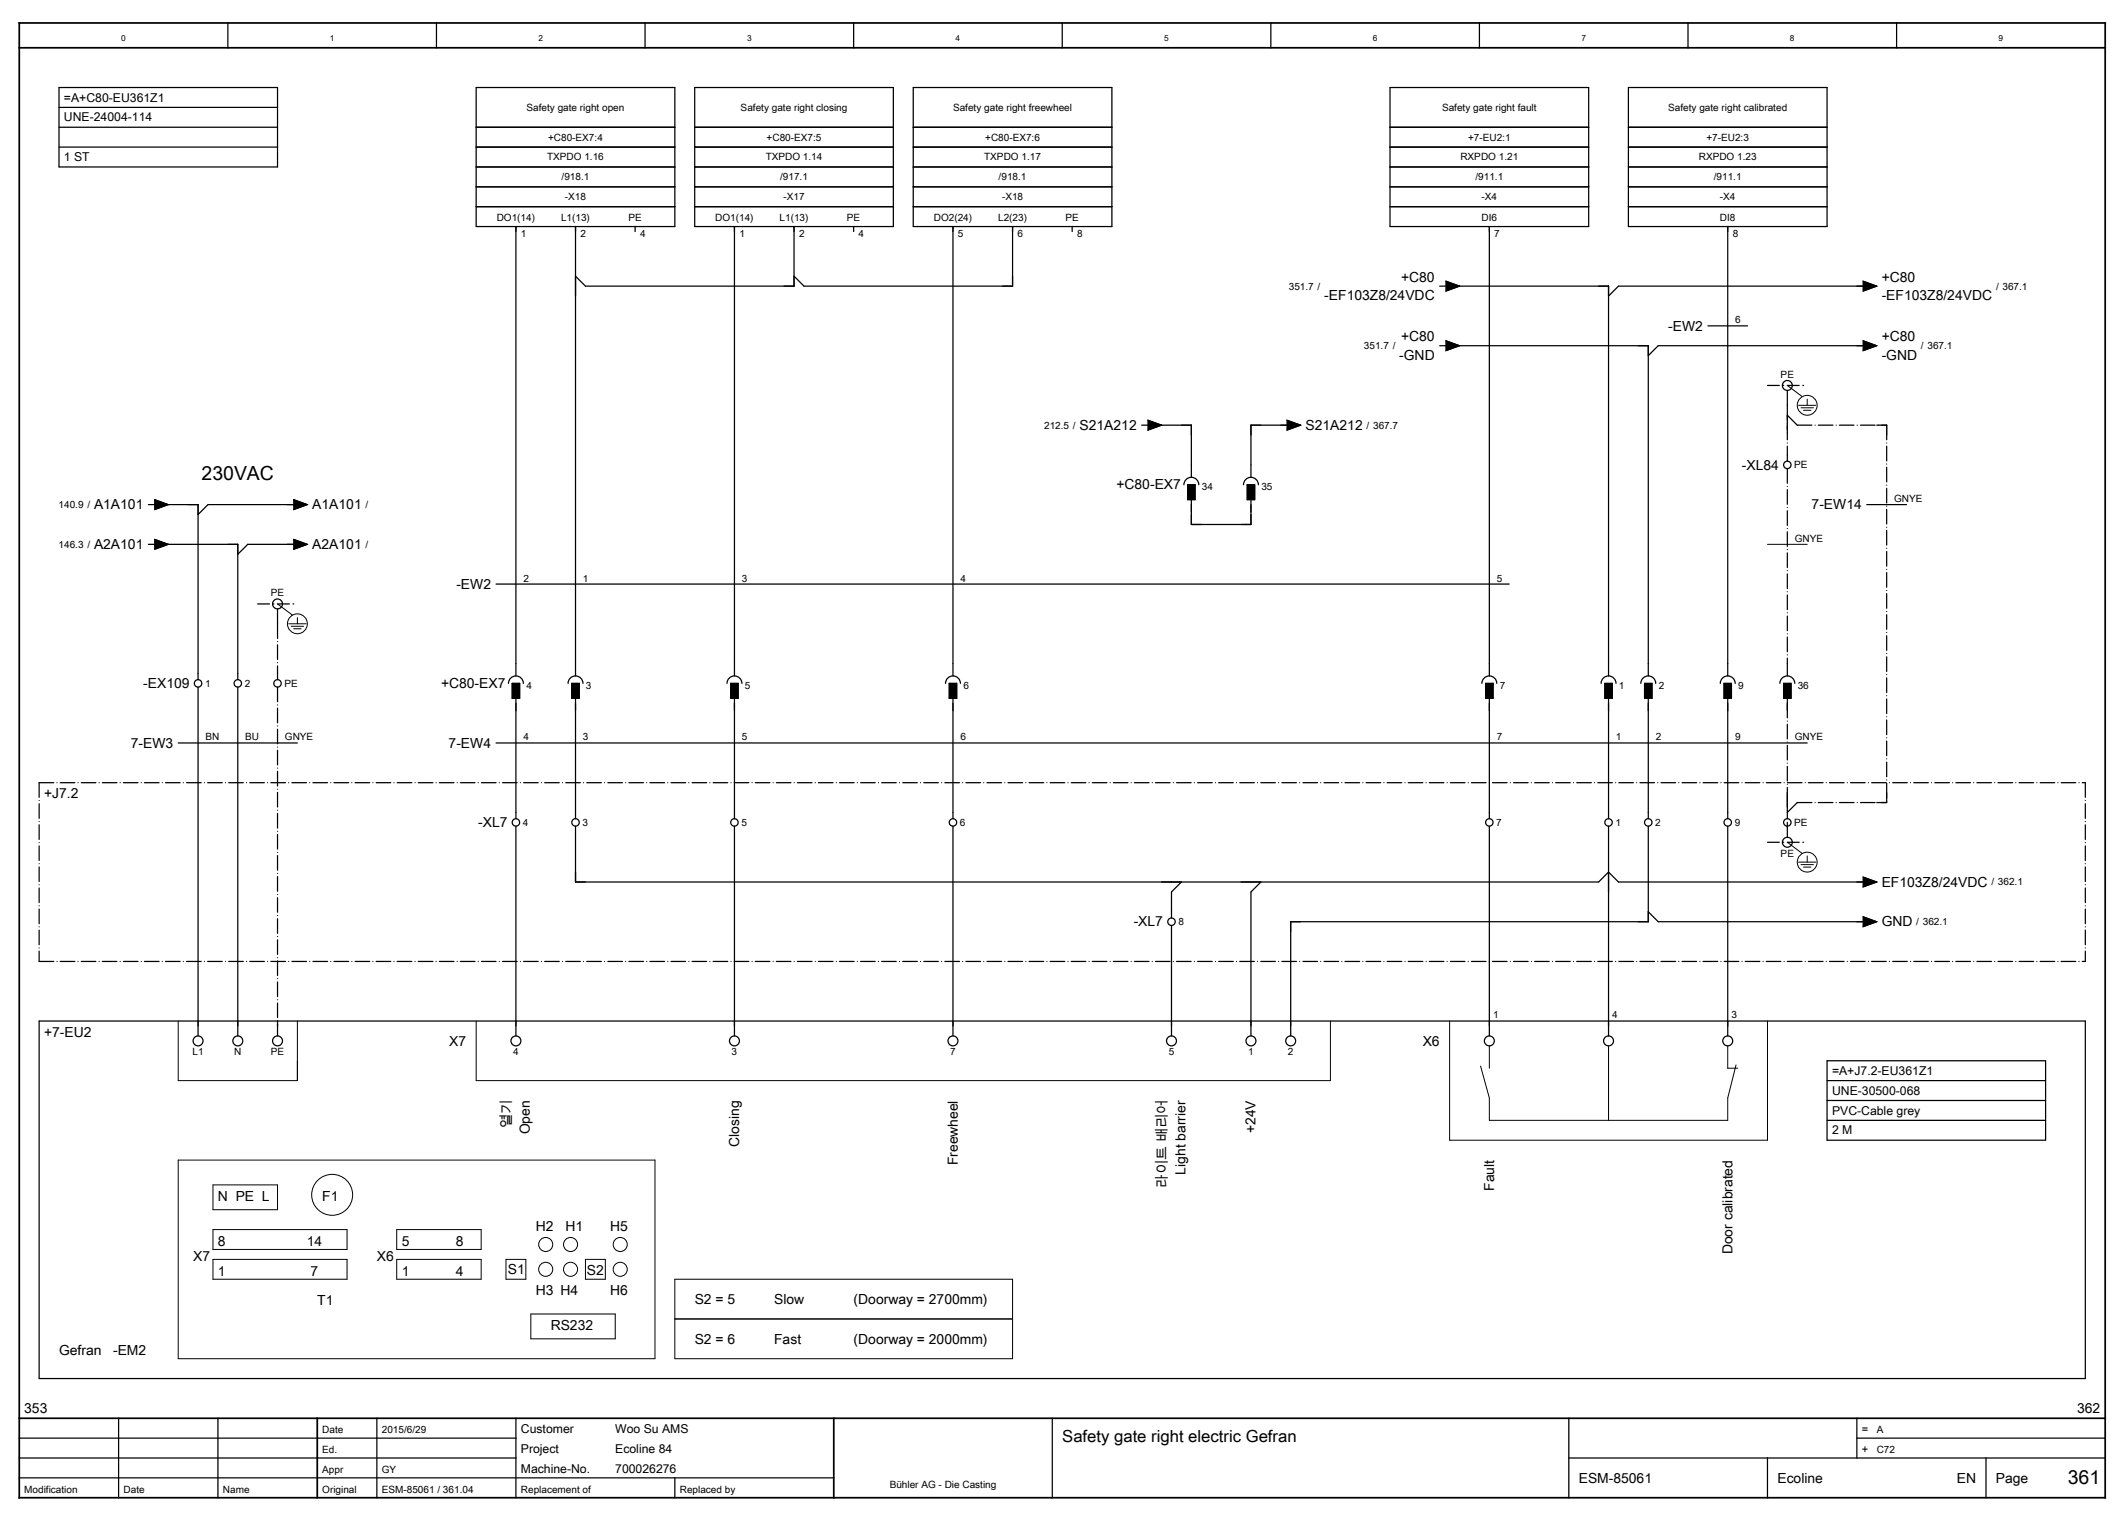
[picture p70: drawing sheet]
<svg xmlns="http://www.w3.org/2000/svg" width="428mm" height="306mm" viewBox="0 0 428 306" stroke-linecap="round" stroke-linejoin="round" font-family="sans-serif">
<defs><g id="words">
<g font-size="3.9">
<text x="40.6" y="96.6">230VAC</text>
<text x="416.3" y="299">361</text>
</g>
<text font-size="3.4" x="213.9" y="290.4">Safety gate right electric Gefran</text>
<g font-size="2.8">
<text x="282.1" y="56.7">+C80</text>
<text x="378.9" y="56.7">+C80</text>
<text x="266.6" y="60.4">-EF103Z8/24VDC</text>
<text x="378.9" y="60.4">-EF103Z8/24VDC</text>
<text x="282.1" y="68.7">+C80</text>
<text x="335.9" y="66.6">-EW2</text>
<text x="378.9" y="68.7">+C80</text>
<text x="281.7" y="72.4">-GND</text>
<text x="378.9" y="72.4">-GND</text>
<text x="217.4" y="86.6">S21A212</text>
<text x="262.9" y="86.6">S21A212</text>
<text x="350.7" y="94.6">-XL84</text>
<text x="224.8" y="98.6">+C80-EX7</text>
<text x="18.9" y="102.6">A1A101</text>
<text x="62.9" y="102.6">A1A101</text>
<text x="364.8" y="102.6">7-EW14</text>
<text x="18.9" y="110.6">A2A101</text>
<text x="62.9" y="110.6">A2A101</text>
<text x="91.9" y="118.6">-EW2</text>
<text x="28.9" y="138.6">-EX109</text>
<text x="88.8" y="138.6">+C80-EX7</text>
<text x="26.3" y="150.6">7-EW3</text>
<text x="90.3" y="150.6">7-EW4</text>
<text x="8.9" y="160.8">+J7.2</text>
<text x="96.3" y="166.6">-XL7</text>
<text x="378.9" y="178.6">EF103Z8/24VDC</text>
<text x="228.3" y="186.6">-XL7</text>
<text x="378.9" y="186.6">GND</text>
<text x="8.9" y="208.8">+7-EU2</text>
<text x="90.5" y="210.6">X7</text>
<text x="286.5" y="210.6">X6</text>
<text x="103" y="227.2" transform="rotate(-90 103 227.2)">열기</text>
<text x="106.7" y="228.5" transform="rotate(-90 106.7 228.5)">Open</text>
<text x="148.8" y="231" transform="rotate(-90 148.8 231)">Closing</text>
<text x="252.8" y="228.2" transform="rotate(-90 252.8 228.2)">+24V</text>
<text x="192.8" y="234.7" transform="rotate(-90 192.8 234.7)">Freewheel</text>
<text x="235" y="239.2" transform="rotate(-90 235 239.2)">라이트 배리어</text>
<text x="238.7" y="236.5" transform="rotate(-90 238.7 236.5)">Light barrier</text>
<text x="300.8" y="239.8" transform="rotate(-90 300.8 239.8)">Fault</text>
<text x="43.9" y="241.9">N PE L</text>
<text x="64.9" y="241.9">F1</text>
<text x="43.9" y="250.9">8</text>
<text x="61.8" y="250.9">14</text>
<text x="80.9" y="250.9">5</text>
<text x="91.8" y="250.9">8</text>
<text x="107.9" y="247.9">H2</text>
<text x="113.9" y="247.9">H1</text>
<text x="122.9" y="247.9">H5</text>
<text x="38.9" y="253.9">X7</text>
<text x="43.9" y="256.9">1</text>
<text x="62.5" y="256.9">7</text>
<text x="75.9" y="253.9">X6</text>
<text x="80.9" y="256.9">1</text>
<text x="91.8" y="256.9">4</text>
<text x="102.3" y="256.6">S1</text>
<text x="118.2" y="256.7">S2</text>
<text x="348.8" y="252.6" transform="rotate(-90 348.8 252.6)">Door calibrated</text>
<text x="63.9" y="262.9">T1</text>
<text x="107.9" y="260.9">H3 H4</text>
<text x="122.9" y="260.9">H6</text>
<text x="139.9" y="262.6">S2 = 5</text>
<text x="155.9" y="262.6">Slow</text>
<text x="171.9" y="262.6">(Doorway = 2700mm)</text>
<text x="110.9" y="267.9">RS232</text>
<text x="11.9" y="272.9">Gefran</text>
<text x="22.8" y="272.9">-EM2</text>
<text x="139.9" y="270.6">S2 = 6</text>
<text x="155.9" y="270.6">Fast</text>
<text x="171.9" y="270.6">(Doorway = 2000mm)</text>
<text x="4.9" y="284.6">353</text>
<text x="418.2" y="284.6">362</text>
<text x="317.9" y="298.6">ESM-85061</text>
<text x="357.9" y="298.6">Ecoline</text>
<text x="394" y="298.6">EN</text>
<text x="401.9" y="298.6">Page</text>
</g>
<g font-size="2.5">
<text x="12.9" y="20.5">=A+C80-EU361Z1</text>
<text x="12.9" y="24.5">UNE-24004-114</text>
<text x="12.9" y="32.5">1 ST</text>
<text x="368.9" y="216.5">=A+J7.2-EU361Z1</text>
<text x="368.9" y="220.5">UNE-30500-068</text>
<text x="368.9" y="224.5">PVC-Cable grey</text>
<text x="368.9" y="228.5">2 M</text>
<text x="104.9" y="292.6">Project</text>
<text x="104.9" y="288.6">Customer</text>
<text x="123.9" y="288.6">Woo Su AMS</text>
<text x="123.9" y="292.6">Ecoline 84</text>
<text x="104.9" y="296.6">Machine-No.</text>
<text x="123.9" y="296.6">700026276</text>
</g>
<g font-size="2.2">
<text x="374.9" y="292.6">+</text>
<text x="374.9" y="288.6">=</text>
</g>
<g font-size="2">
<text x="106" y="22.3">Safety gate right open</text>
<text x="149.1" y="22.3">Safety gate right closing</text>
<text x="191.9" y="22.3">Safety gate right freewheel</text>
<text x="290.4" y="22.3">Safety gate right fault</text>
<text x="335.9" y="22.3">Safety gate right calibrated</text>
<text x="110.4" y="28.3">+C80-EX7:4</text>
<text x="154.4" y="28.3">+C80-EX7:5</text>
<text x="198.4" y="28.3">+C80-EX7:6</text>
<text x="295.6" y="28.3">+7-EU2:1</text>
<text x="343.6" y="28.3">+7-EU2:3</text>
<text x="110.2" y="32.3">TXPDO 1.16</text>
<text x="154.2" y="32.3">TXPDO 1.14</text>
<text x="198.2" y="32.3">TXPDO 1.17</text>
<text x="294.1" y="32.3">RXPDO 1.21</text>
<text x="342.1" y="32.3">RXPDO 1.23</text>
<text x="113.1" y="36.3">/918.1</text>
<text x="113.8" y="40.3">-X18</text>
<text x="157.1" y="36.3">/917.1</text>
<text x="157.8" y="40.3">-X17</text>
<text x="201.1" y="36.3">/918.1</text>
<text x="201.8" y="40.3">-X18</text>
<text x="297.1" y="36.3">/911.1</text>
<text x="298.3" y="40.3">-X4</text>
<text x="345.1" y="36.3">/911.1</text>
<text x="346.3" y="40.3">-X4</text>
<text x="100" y="44.6">DO1(14)</text>
<text x="104.9" y="47.7">1</text>
<text x="113" y="44.6">L1(13)</text>
<text x="116.9" y="47.7">2</text>
<text x="126.5" y="44.6">PE</text>
<text x="128.9" y="47.7">4</text>
<text x="144" y="44.6">DO1(14)</text>
<text x="148.9" y="47.7">1</text>
<text x="157" y="44.6">L1(13)</text>
<text x="160.9" y="47.7">2</text>
<text x="170.5" y="44.6">PE</text>
<text x="172.9" y="47.7">4</text>
<text x="188" y="44.6">DO2(24)</text>
<text x="192.9" y="47.7">5</text>
<text x="201" y="44.6">L2(23)</text>
<text x="204.9" y="47.7">6</text>
<text x="214.5" y="44.6">PE</text>
<text x="216.9" y="47.7">8</text>
<text x="298.3" y="44.6">DI6</text>
<text x="300.9" y="47.7">7</text>
<text x="346.3" y="44.6">DI8</text>
<text x="348.9" y="47.7">8</text>
<text x="259.5" y="58.3">351.7 /</text>
<text x="401.9" y="58.3">/ 367.1</text>
<text x="349.4" y="65.1">6</text>
<text x="274.6" y="70.3">351.7 /</text>
<text x="386.8" y="70.3">/ 367.1</text>
<text x="358.5" y="76.1">PE</text>
<text x="210.2" y="86.3">212.5 /</text>
<text x="275.2" y="86.3">/ 367.7</text>
<text x="361.3" y="94.3">PE</text>
<text x="242" y="98.7">34</text>
<text x="254" y="98.7">35</text>
<text x="381.4" y="101.1">GNYE</text>
<text x="11.8" y="102.3">140.9 /</text>
<text x="73.6" y="102.3">/</text>
<text x="11.8" y="110.3">146.3 /</text>
<text x="73.6" y="110.3">/</text>
<text x="361.4" y="109.1">GNYE</text>
<text x="105.4" y="117.1">2</text>
<text x="117.4" y="117.1">1</text>
<text x="149.4" y="117.1">3</text>
<text x="193.4" y="117.1">4</text>
<text x="301.4" y="117.1">5</text>
<text x="54.5" y="120.1">PE</text>
<text x="41.3" y="138.3">1</text>
<text x="49.3" y="138.3">2</text>
<text x="57.3" y="138.3">PE</text>
<text x="106" y="138.7">4</text>
<text x="118" y="138.7">3</text>
<text x="150" y="138.7">5</text>
<text x="194" y="138.7">6</text>
<text x="302" y="138.7">7</text>
<text x="326" y="138.7">1</text>
<text x="334" y="138.7">2</text>
<text x="350" y="138.7">9</text>
<text x="362" y="138.7">36</text>
<text x="41.4" y="149.1">BN</text>
<text x="49.4" y="149.1">BU</text>
<text x="57.4" y="149.1">GNYE</text>
<text x="105.4" y="149.1">4</text>
<text x="117.4" y="149.1">3</text>
<text x="149.4" y="149.1">5</text>
<text x="193.4" y="149.1">6</text>
<text x="301.4" y="149.1">7</text>
<text x="325.4" y="149.1">1</text>
<text x="333.4" y="149.1">2</text>
<text x="349.4" y="149.1">9</text>
<text x="361.4" y="149.1">GNYE</text>
<text x="105.3" y="166.3">4</text>
<text x="117.3" y="166.3">3</text>
<text x="149.3" y="166.3">5</text>
<text x="193.3" y="166.3">6</text>
<text x="301.3" y="166.3">7</text>
<text x="325.3" y="166.3">1</text>
<text x="333.3" y="166.3">2</text>
<text x="349.3" y="166.3">9</text>
<text x="361.3" y="166.3">PE</text>
<text x="358.5" y="172.5">PE</text>
<text x="401" y="178.3">/ 362.1</text>
<text x="237.3" y="186.3">8</text>
<text x="385.9" y="186.3">/ 362.1</text>
<text x="300.6" y="204.9">1</text>
<text x="324.6" y="204.9">4</text>
<text x="348.6" y="204.9">3</text>
<text x="38.8" y="212.5">L1</text>
<text x="47.2" y="212.5">N</text>
<text x="54.5" y="212.5">PE</text>
<text x="103.3" y="212.5">4</text>
<text x="147.3" y="212.5">3</text>
<text x="191.3" y="212.5">7</text>
<text x="235.3" y="212.5">5</text>
<text x="251.3" y="212.5">1</text>
<text x="259.3" y="212.5">2</text>
<text x="64.9" y="292.6">Ed.</text>
<text x="64.9" y="288.6">Date</text>
<text x="76.9" y="288.6">2015/6/29</text>
<text x="377.9" y="288.6">A</text>
<text x="377.9" y="292.6">C72</text>
<text x="64.9" y="296.6">Appr</text>
<text x="76.9" y="296.6">GY</text>
<text x="179.1" y="299.6">Bühler AG - Die Casting</text>
<text x="4.9" y="300.6">Modification</text>
<text x="24.9" y="300.6">Date</text>
<text x="44.9" y="300.6">Name</text>
<text x="64.9" y="300.6">Original</text>
<text x="76.9" y="300.6">ESM-85061 / 361.04</text>
<text x="104.9" y="300.6">Replacement of</text>
<text x="136.9" y="300.6">Replaced by</text>
</g>
<g font-size="1.7">
<text x="24.4" y="8.2">0</text>
<text x="66.4" y="8.2">1</text>
<text x="108.4" y="8.2">2</text>
<text x="150.4" y="8.2">3</text>
<text x="192.4" y="8.2">4</text>
<text x="234.4" y="8.2">5</text>
<text x="276.4" y="8.2">6</text>
<text x="318.4" y="8.2">7</text>
<text x="360.4" y="8.2">8</text>
<text x="402.4" y="8.2">9</text>
</g>
</g></defs>
<g fill="none" stroke="#000" stroke-width=".25">
<path d="M11.9 17.6h44v16h-44zM45.9 4.6v5M87.9 4.6v5M95.9 17.6h40v28h-40zM129.9 4.6v5M139.9 17.6h40v28h-40zM171.9 4.6v5M183.9 17.6h40v28h-40zM213.9 4.6v5M255.9 4.6v5M279.9 17.6h40v28h-40zM297.9 4.6v5"/>
<path d="M327.9 17.6h40v28h-40zM339.9 4.6v5M381.9 4.6v5M11.9 29.6h44M11.9 25.6h44M11.9 21.6h44M95.9 29.6h40M95.9 33.6h40M95.9 25.6h40M95.9 37.6h40M139.9 29.6h40M139.9 33.6h40"/>
<path d="M139.9 25.6h40M139.9 37.6h40M183.9 29.6h40M183.9 33.6h40M183.9 25.6h40M183.9 37.6h40M279.9 29.6h40M279.9 33.6h40M279.9 25.6h40M279.9 37.6h40M327.9 29.6h40M327.9 33.6h40"/>
<path d="M327.9 25.6h40M327.9 37.6h40M95.9 41.6h40M103.9 45.6v90.5M115.9 45.6v90.5M127.9 45.6v1M139.9 41.6h40M147.9 45.6v90.5M159.9 45.6v12h-42l-2-2M171.9 45.6v1M183.9 41.6h40M191.9 45.6v90.5"/>
<path d="M203.9 45.6v12h-42l-2-2M215.9 45.6v1M279.9 41.6h40M289.9 57.6h1.2M291.1 56.6l2.8 1-2.8 1M291.9 57.6h32v78.5M299.9 45.6v90.5M327.9 41.6h40M347.9 45.6v90.5M375.1 56.6l2.8 1-2.8 1M375.9 57.6h-50l-2 2M289.9 69.6h1.2"/>
<path d="M291.1 68.6l2.8 1-2.8 1M291.9 69.6h40v66.5M343.9 65.6h8M359.9 78.6v3M375.1 68.6l2.8 1-2.8 1M375.9 69.6h-42l-2 2M229.9 85.6h1.2M231.1 84.6l2.8 1-2.8 1M231.9 85.6h8v10.5M238.4 97.6a1.5 1.5 0 0 1 1.5-1.5 1.5 1.5 0 0 1 1.5 1.5M239.1 97.6h1.5v3h-1.5zM250.4 97.6a1.5 1.5 0 0 1 1.5-1.5 1.5 1.5 0 0 1 1.5 1.5"/>
<path d="M251.1 97.6h1.5v3h-1.5zM259.1 84.6l2.8 1-2.8 1M259.9 85.6h-8v10.5M359.9 91.6v1.3M29.9 101.6h1.2M29.9 109.6h1.2M31.1 100.6l2.8 1-2.8 1M31.1 108.6l2.8 1-2.8 1M31.9 101.6h8v35.3M31.9 109.6h16v27.3M59.1 100.6l2.8 1-2.8 1M59.1 108.6l2.8 1-2.8 1"/>
<path d="M59.9 101.6h-18l-2 2M59.9 109.6h-10l-2 2M99.9 117.6h204M239.9 100.6v5h12v-5M375.9 101.6h8M39.9 138.4v70.2M47.9 138.4v70.2M55.9 122.6v3M55.9 135.6v1.3M102.4 137.6a1.5 1.5 0 0 1 1.5-1.5 1.5 1.5 0 0 1 1.5 1.5M103.1 137.6h1.5v3h-1.5zM114.4 137.6a1.5 1.5 0 0 1 1.5-1.5 1.5 1.5 0 0 1 1.5 1.5"/>
<path d="M115.1 137.6h1.5v3h-1.5zM146.4 137.6a1.5 1.5 0 0 1 1.5-1.5 1.5 1.5 0 0 1 1.5 1.5M147.1 137.6h1.5v3h-1.5zM190.4 137.6a1.5 1.5 0 0 1 1.5-1.5 1.5 1.5 0 0 1 1.5 1.5M191.1 137.6h1.5v3h-1.5zM298.4 137.6a1.5 1.5 0 0 1 1.5-1.5 1.5 1.5 0 0 1 1.5 1.5M299.1 137.6h1.5v3h-1.5zM322.4 137.6a1.5 1.5 0 0 1 1.5-1.5 1.5 1.5 0 0 1 1.5 1.5M323.1 137.6h1.5v3h-1.5zM330.4 137.6a1.5 1.5 0 0 1 1.5-1.5 1.5 1.5 0 0 1 1.5 1.5M331.1 137.6h1.5v3h-1.5zM346.4 137.6a1.5 1.5 0 0 1 1.5-1.5 1.5 1.5 0 0 1 1.5 1.5"/>
<path d="M347.1 137.6h1.5v3h-1.5zM358.4 137.6a1.5 1.5 0 0 1 1.5-1.5 1.5 1.5 0 0 1 1.5 1.5M359.1 137.6h1.5v3h-1.5zM359.9 133.6v2.5M35.9 149.6h24M99.9 149.6h264M103.9 140.6v24.3M115.9 140.6v24.3M147.9 140.6v24.3M191.9 140.6v24.3M299.9 140.6v24.3M323.9 140.6v24.3"/>
<path d="M331.9 140.6v24.3M347.9 140.6v24.3M359.9 140.6v2.5M103.9 166.4v42.2M115.9 166.4v11.2h206l2-2 2 2h50M147.9 166.4v42.2M191.9 166.4v42.2M237.9 177.6l-2 2v5.3M253.9 177.6l-2 2v29M299.9 166.4v42.2M323.9 166.4v42.2M331.9 166.4v19.2h-72v23"/>
<path d="M347.9 166.4v42.2M359.9 163.6v1.3M359.9 165.6v3M375.1 176.6l2.8 1-2.8 1M235.9 186.4v22.2M331.9 183.6l2 2h42M375.1 184.6l2.8 1-2.8 1M7.9 205.6h412v72h-412zM55.9 205.6v3M367.9 217.6h44M367.9 213.6h44v16h-44zM367.9 221.6h44"/>
<path d="M367.9 225.6h44M3.9 293.6h100M3.9 289.6h100M3.9 297.6h164M23.9 285.6v16M43.9 285.6v16M75.9 285.6v16M103.9 285.6v16M135.9 297.6v4M211.9 285.6v16M315.9 293.6h108M315.9 285.6v16"/>
<path d="M355.9 293.6v8M373.9 289.6h50M373.9 285.6v8M399.9 293.6v8"/>
<circle cx="359.9" cy="77.6" r="1"/>
<circle cx="359.9" cy="93.6" r=".75"/>
<circle cx="39.9" cy="137.6" r=".75"/>
<circle cx="47.9" cy="137.6" r=".75"/>
<circle cx="55.9" cy="137.6" r=".75"/>
<circle cx="55.9" cy="121.6" r="1"/>
<circle cx="103.9" cy="165.6" r=".75"/>
<circle cx="115.9" cy="165.6" r=".75"/>
<circle cx="147.9" cy="165.6" r=".75"/>
<circle cx="191.9" cy="165.6" r=".75"/>
<circle cx="299.9" cy="165.6" r=".75"/>
<circle cx="323.9" cy="165.6" r=".75"/>
<circle cx="331.9" cy="165.6" r=".75"/>
<circle cx="347.9" cy="165.6" r=".75"/>
<circle cx="359.9" cy="165.6" r=".75"/>
<circle cx="359.9" cy="169.6" r="1"/>
<circle cx="235.9" cy="185.6" r=".75"/>
<circle cx="39.9" cy="209.6" r="1"/>
<circle cx="47.9" cy="209.6" r="1"/>
<circle cx="55.9" cy="209.6" r="1"/>
<circle cx="103.9" cy="209.6" r="1"/>
<circle cx="147.9" cy="209.6" r="1"/>
<circle cx="191.9" cy="209.6" r="1"/>
<circle cx="235.9" cy="209.6" r="1"/>
<circle cx="251.9" cy="209.6" r="1"/>
<circle cx="259.9" cy="209.6" r="1"/>
<circle cx="299.9" cy="209.6" r="1"/>
<circle cx="323.9" cy="209.6" r="1"/>
<circle cx="347.9" cy="209.6" r="1"/>
</g>
<path d="M3.9 9.6h420M3.9 4.6h420v297h-420zM3.9 285.6h420M63.9 285.6v16M167.9 285.6v16" fill="none" stroke="#000" stroke-width=".35"/>
<g fill="none" stroke="#000" stroke-width=".25" stroke-dasharray="2.9 .6 0 .6">
<path d="M359.9 81.6v4M359.9 85.6v6M359.9 94.4v39.2M359.9 83.6v4M359.9 83.6l2 2M361.9 85.6h18M377.9 85.6h2M379.9 85.6v76M379.9 85.6v2M55.9 125.6v10M55.9 138.4v68.2M7.9 157.6h412"/>
<path d="M7.9 157.6v36M359.9 141.6v20M359.9 159.6v4M379.9 159.6v2M419.9 157.6v36M359.9 166.4v.2M359.9 161.6v2M359.9 163.6l2-2M361.9 161.6h18M377.9 161.6h2M7.9 193.6h412"/>
</g>
<path d="M355.9 77.6h8M51.9 121.6h8M355.9 169.6h8" fill="none" stroke="#000" stroke-width=".25" stroke-dasharray="2.4 .7 .2 .7"/>
<g fill="none" stroke="#000" stroke-width=".2">
<path d="M359.9 77.6l3 2.3M362.1 81.6h3.5M362.6 82.1h2.5M363.1 82.6h1.5M363.9 80.4v1.2M355.9 109.6h8M55.9 121.6l3 2.3M58.1 125.6h3.5M58.6 126.1h2.5M59.1 126.6h1.5M59.9 124.4v1.2M359.9 169.6l3 2.3"/>
<path d="M362.1 173.6h3.5M362.6 174.1h2.5M363.1 174.6h1.5M363.9 172.4v1.2M35.9 205.6v12h24v-12M95.9 205.6v12h172v-12M291.9 205.6v24h64v-24M299.9 210.6v4.5M323.9 210.6v15M347.9 210.6v4.5h2M349.6 214.5l-1.7 6.6v4.5h-48v-4.5l-1.8-6.4M35.9 233.6h96v40h-96z"/>
<path d="M42.9 238.6h13v5h-13zM42.9 247.6h27v4h-27zM42.9 253.6h27v4h-27zM79.9 247.6h17v4h-17zM79.9 253.6h17v4h-17zM101.9 253.6h4v4h-4zM117.9 253.6h4v4h-4zM135.9 257.6h68v16h-68zM106.9 264.6h17v5h-17zM135.9 265.6h68"/>
<circle cx="363.9" cy="81.6" r="2"/>
<circle cx="59.9" cy="125.6" r="2"/>
<circle cx="363.9" cy="173.6" r="2"/>
<circle cx="66.9" cy="240.6" r="4.1"/>
<circle cx="109.9" cy="250.6" r="1.41"/>
<circle cx="109.9" cy="255.6" r="1.41"/>
<circle cx="114.9" cy="250.6" r="1.41"/>
<circle cx="114.9" cy="255.6" r="1.41"/>
<circle cx="124.9" cy="250.6" r="1.41"/>
<circle cx="124.9" cy="255.6" r="1.41"/>
</g>
<g fill="#000" stroke="#000" stroke-width=".2">
<path d="M291.1 56.6l2.8 1-2.8 1zM375.1 56.6l2.8 1-2.8 1zM291.1 68.6l2.8 1-2.8 1zM375.1 68.6l2.8 1-2.8 1zM231.1 84.6l2.8 1-2.8 1zM259.1 84.6l2.8 1-2.8 1zM31.1 100.6l2.8 1-2.8 1zM31.1 108.6l2.8 1-2.8 1zM59.1 100.6l2.8 1-2.8 1zM59.1 108.6l2.8 1-2.8 1zM239.1 97.6h1.5v3h-1.5zM251.1 97.6h1.5v3h-1.5z"/>
<path d="M103.1 137.6h1.5v3h-1.5zM115.1 137.6h1.5v3h-1.5zM147.1 137.6h1.5v3h-1.5zM191.1 137.6h1.5v3h-1.5zM299.1 137.6h1.5v3h-1.5zM323.1 137.6h1.5v3h-1.5zM331.1 137.6h1.5v3h-1.5zM347.1 137.6h1.5v3h-1.5zM359.1 137.6h1.5v3h-1.5zM375.1 176.6l2.8 1-2.8 1zM375.1 184.6l2.8 1-2.8 1z"/>
</g>
<use href="#words"/>
</svg>
